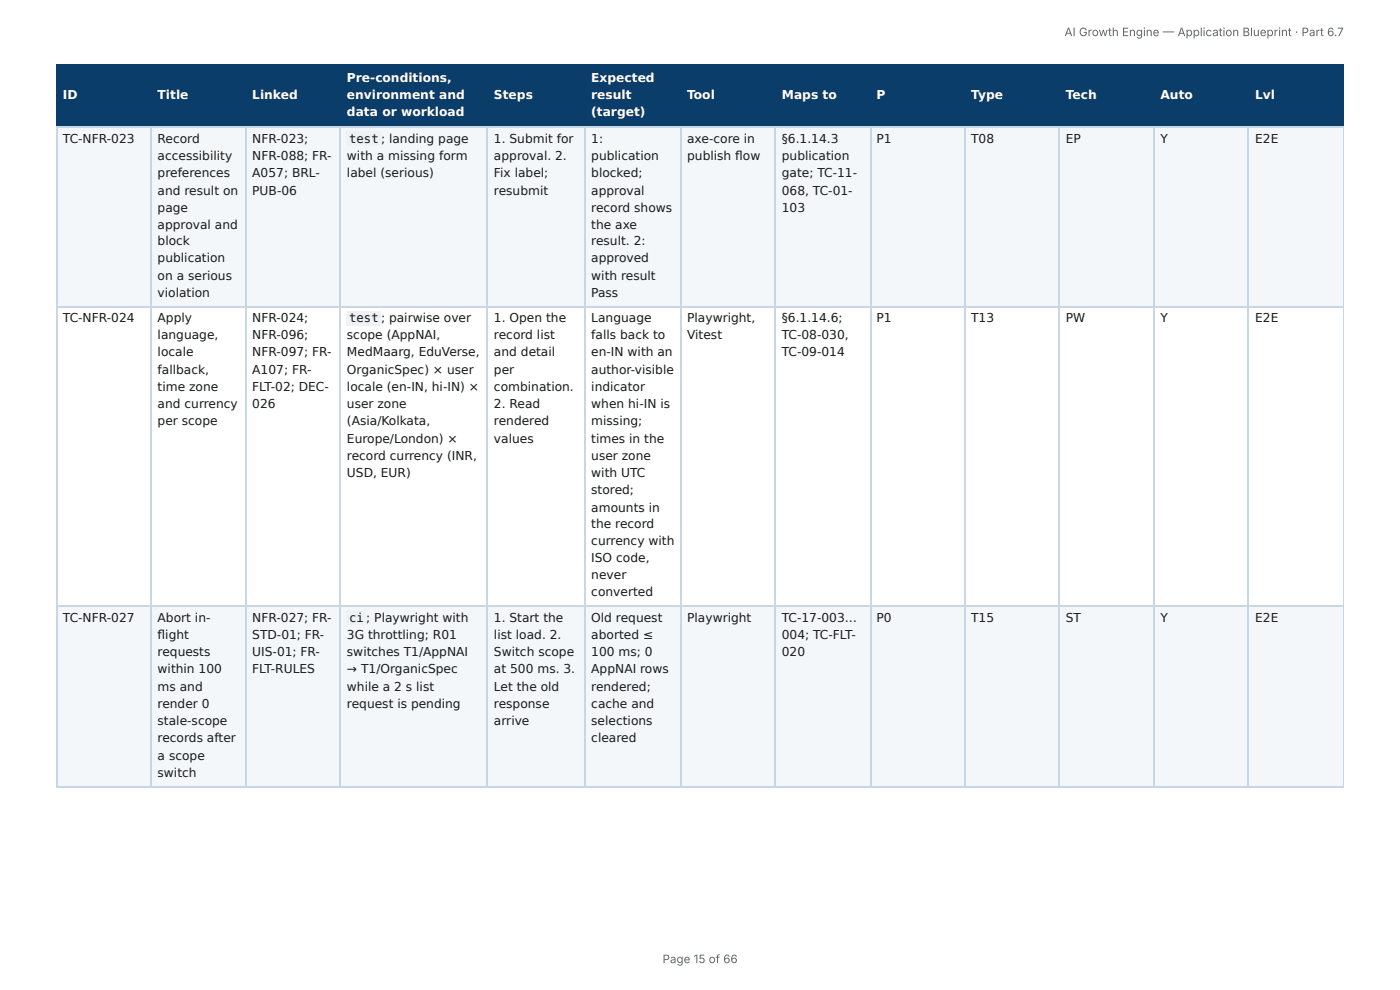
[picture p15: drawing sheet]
<svg xmlns="http://www.w3.org/2000/svg" width="297mm" height="210mm" viewBox="0 0 297 210" stroke-linecap="round" stroke-linejoin="round" font-family="sans-serif">
<defs><g id="words">
<g font-size="2.6" fill="#fff">
<text x="73.7" y="17.4">Pre-conditions,</text>
<text x="125.6" y="17.4">Expected</text>
<text x="13.4" y="21.1">ID</text>
<text x="33.5" y="21.1">Title</text>
<text x="53.6" y="21.1">Linked</text>
<text x="73.7" y="21.1">environment and</text>
<text x="104.9" y="21.1">Steps</text>
<text x="125.6" y="21.1">result</text>
<text x="145.9" y="21.1">Tool</text>
<text x="166.1" y="21.1">Maps to</text>
<text x="186.2" y="21.1">P</text>
<text x="206.3" y="21.1">Type</text>
<text x="226.4" y="21.1">Tech</text>
<text x="246.5" y="21.1">Auto</text>
<text x="266.6" y="21.1">Lvl</text>
<text x="73.7" y="24.7">data or workload</text>
<text x="125.6" y="24.7">(target)</text>
</g>
<g font-size="2.6" fill="#1a1a1a">
<text x="13.4" y="30.3">TC-NFR-023</text>
<text x="33.5" y="30.3">Record</text>
<text x="33.5" y="34">accessibility</text>
<text x="53.6" y="30.3">NFR-023;</text>
<text x="53.6" y="34">NFR-088; FR-</text>
<text x="73.7" y="34">with a missing form</text>
<text x="74.2" y="30.3">test</text>
<text x="80.9" y="30.3">; landing page</text>
<text x="104.9" y="30.3">1. Submit for</text>
<text x="104.9" y="34">approval. 2.</text>
<text x="125.6" y="30.3">1:</text>
<text x="125.6" y="34">publication</text>
<text x="145.9" y="30.3">axe-core in</text>
<text x="145.9" y="34">publish fl ow</text>
<text x="166.1" y="30.3">§6.1.14.3</text>
<text x="166.1" y="34">publication</text>
<text x="186.2" y="30.3">P1</text>
<text x="206.3" y="30.3">T08</text>
<text x="226.4" y="30.3">EP</text>
<text x="246.5" y="30.3">Y</text>
<text x="266.6" y="30.3">E2E</text>
<text x="33.5" y="37.7">preferences</text>
<text x="33.5" y="41.3">and result on</text>
<text x="53.6" y="37.7">A057; BRL-</text>
<text x="53.6" y="41.3">PUB-06</text>
<text x="73.7" y="37.7">label (serious)</text>
<text x="104.9" y="37.7">Fix label;</text>
<text x="104.9" y="41.3">resubmit</text>
<text x="125.6" y="37.7">blocked;</text>
<text x="125.6" y="41.3">approval</text>
<text x="166.1" y="37.7">gate; TC-11-</text>
<text x="166.1" y="41.3">068, TC-01-</text>
<text x="33.5" y="45">page</text>
<text x="125.6" y="45">record shows</text>
<text x="166.1" y="45">103</text>
<text x="33.5" y="48.6">approval and</text>
<text x="33.5" y="52">block</text>
<text x="125.6" y="48.6">the axe</text>
<text x="125.6" y="52">result. 2:</text>
<text x="33.5" y="55.7">publication</text>
<text x="33.5" y="59.4">on a serious</text>
<text x="125.6" y="55.7">approved</text>
<text x="125.6" y="59.4">with result</text>
<text x="33.5" y="63">violation</text>
<text x="125.6" y="63">Pass</text>
<text x="13.4" y="68.4">TC-NFR-024</text>
<text x="33.5" y="68.4">Apply</text>
<text x="53.6" y="68.4">NFR-024;</text>
<text x="74.2" y="68.4">test</text>
<text x="80.9" y="68.4">; pairwise over</text>
<text x="104.9" y="68.4">1. Open the</text>
<text x="125.6" y="68.4">Language</text>
<text x="145.9" y="68.4">Playwright,</text>
<text x="166.1" y="68.4">§6.1.14.6;</text>
<text x="186.2" y="68.4">P1</text>
<text x="206.3" y="68.4">T13</text>
<text x="226.4" y="68.4">PW</text>
<text x="246.5" y="68.4">Y</text>
<text x="266.6" y="68.4">E2E</text>
<text x="33.5" y="72">language,</text>
<text x="33.5" y="75.7">locale</text>
<text x="53.6" y="72">NFR-096;</text>
<text x="53.6" y="75.7">NFR-097; FR-</text>
<text x="73.7" y="72">scope (AppNAI,</text>
<text x="73.7" y="75.7">MedMaarg, EduVerse,</text>
<text x="104.9" y="72">record list</text>
<text x="104.9" y="75.7">and detail</text>
<text x="125.6" y="72">falls back to</text>
<text x="125.6" y="75.7">en-IN with an</text>
<text x="145.9" y="72">Vitest</text>
<text x="166.1" y="72">TC-08-030,</text>
<text x="166.1" y="75.7">TC-09-014</text>
<text x="33.5" y="79.4">fallback,</text>
<text x="33.5" y="83">time zone</text>
<text x="53.6" y="79.4">A107; FR-</text>
<text x="53.6" y="83">FLT-02; DEC-</text>
<text x="73.7" y="79.4">OrganicSpec) × user</text>
<text x="73.7" y="83">locale (en-IN, hi-IN) ×</text>
<text x="104.9" y="79.4">per</text>
<text x="104.9" y="83">combination.</text>
<text x="125.6" y="79.4">author-visible</text>
<text x="125.6" y="83">indicator</text>
<text x="33.5" y="86.7">and currency</text>
<text x="53.6" y="86.7">026</text>
<text x="73.7" y="86.7">user zone</text>
<text x="104.9" y="86.7">2. Read</text>
<text x="125.6" y="86.7">when hi-IN is</text>
<text x="33.5" y="90.3">per scope</text>
<text x="73.7" y="90.3">(Asia/Kolkata,</text>
<text x="73.7" y="94">Europe/London) ×</text>
<text x="104.9" y="90.3">rendered</text>
<text x="104.9" y="94">values</text>
<text x="125.6" y="90.3">missing;</text>
<text x="125.6" y="94">times in the</text>
<text x="73.7" y="97.6">record currency (INR,</text>
<text x="73.7" y="101.3">USD, EUR)</text>
<text x="125.6" y="97.6">user zone</text>
<text x="125.6" y="101.3">with UTC</text>
<text x="125.6" y="105">stored;</text>
<text x="125.6" y="108.6">amounts in</text>
<text x="125.6" y="112">the record</text>
<text x="125.6" y="115.7">currency with</text>
<text x="125.6" y="119.4">ISO code,</text>
<text x="125.6" y="123">never</text>
<text x="125.6" y="126.7">converted</text>
<text x="13.4" y="132">TC-NFR-027</text>
<text x="33.5" y="132">Abort in-</text>
<text x="33.5" y="135.7">fl ight</text>
<text x="53.6" y="132">NFR-027; FR-</text>
<text x="53.6" y="135.7">STD-01; FR-</text>
<text x="73.7" y="135.7">3G throttling; R01</text>
<text x="74.2" y="132">ci</text>
<text x="77.8" y="132">; Playwright with</text>
<text x="104.9" y="132">1. Start the</text>
<text x="104.9" y="135.7">list load. 2.</text>
<text x="125.6" y="132">Old request</text>
<text x="125.6" y="135.7">aborted ≤</text>
<text x="145.9" y="132">Playwright</text>
<text x="166.1" y="132">TC-17-003…</text>
<text x="166.1" y="135.7">004; TC-FLT-</text>
<text x="186.2" y="132">P0</text>
<text x="206.3" y="132">T15</text>
<text x="226.4" y="132">ST</text>
<text x="246.5" y="132">Y</text>
<text x="266.6" y="132">E2E</text>
<text x="33.5" y="139.3">requests</text>
<text x="33.5" y="143">within 100</text>
<text x="53.6" y="139.3">UIS-01; FR-</text>
<text x="53.6" y="143">FLT-RULES</text>
<text x="73.7" y="139.3">switches T1/AppNAI</text>
<text x="73.7" y="143">→ T1/OrganicSpec</text>
<text x="104.9" y="139.3">Switch scope</text>
<text x="104.9" y="143">at 500 ms. 3.</text>
<text x="125.6" y="139.3">100 ms; 0</text>
<text x="125.6" y="143">AppNAI rows</text>
<text x="166.1" y="139.3">020</text>
<text x="33.5" y="146.7">ms and</text>
<text x="73.7" y="146.7">while a 2 s list</text>
<text x="104.9" y="146.7">Let the old</text>
<text x="125.6" y="146.7">rendered;</text>
<text x="33.5" y="150.3">render 0</text>
<text x="33.5" y="154">stale-scope</text>
<text x="73.7" y="150.3">request is pending</text>
<text x="104.9" y="150.3">response</text>
<text x="104.9" y="154">arrive</text>
<text x="125.6" y="150.3">cache and</text>
<text x="125.6" y="154">selections</text>
<text x="33.5" y="157.6">records after</text>
<text x="33.5" y="161.3">a scope</text>
<text x="125.6" y="157.6">cleared</text>
<text x="33.5" y="165">switch</text>
</g>
<g font-size="2.5" fill="#666">
<text x="226.1" y="7.7">AI Growth Engine — Application Blueprint · Part 6.7</text>
<text x="140.7" y="204.5">Page 15 of 66</text>
</g>
</g></defs>
<g fill="#0b3d6b">
<path d="M12.2 14h19.9v12.9h-19.9z"/>
<path d="M32.1 14h20v12.9h-20z"/>
<path d="M52.1 14h20.3v12.9h-20.3z"/>
<path d="M72.4 14h31.2v12.9h-31.2z"/>
<path d="M103.6 14h20.7v12.9h-20.7z"/>
<path d="M124.3 14h20.3v12.9h-20.3z"/>
<path d="M144.6 14h20.2v12.9h-20.2z"/>
<path d="M164.8 14h20v12.9h-20z"/>
<path d="M184.8 14h20.2v12.9h-20.2z"/>
<path d="M205 14h20v12.9h-20z"/>
<path d="M225 14h20v12.9h-20z"/>
<path d="M245 14h20.3v12.9h-20.3z"/>
<path d="M265.3 14h20.1v12.9h-20.1z"/>
</g>
<g fill="#f4f7fa">
<path d="M12.2 26.9h19.9v38.3h-19.9z"/>
<path d="M32.1 26.9h20v38.3h-20z"/>
<path d="M52.1 26.9h20.3v38.3h-20.3z"/>
<path d="M72.4 26.9h31.2v38.3h-31.2z"/>
<path d="M103.6 26.9h20.7v38.3h-20.7z"/>
<path d="M124.3 26.9h20.3v38.3h-20.3z"/>
<path d="M144.6 26.9h20.2v38.3h-20.2z"/>
<path d="M164.8 26.9h20v38.3h-20z"/>
<path d="M184.8 26.9h20.2v38.3h-20.2z"/>
<path d="M205 26.9h20v38.3h-20z"/>
<path d="M225 26.9h20v38.3h-20z"/>
<path d="M245 26.9h20.3v38.3h-20.3z"/>
<path d="M265.3 26.9h20.1v38.3h-20.1z"/>
<path d="M12.2 128.9h19.9v38h-19.9z"/>
<path d="M32.1 128.9h20v38h-20z"/>
<path d="M52.1 128.9h20.3v38h-20.3z"/>
<path d="M72.4 128.9h31.2v38h-31.2z"/>
<path d="M103.6 128.9h20.7v38h-20.7z"/>
<path d="M124.3 128.9h20.3v38h-20.3z"/>
<path d="M144.6 128.9h20.2v38h-20.2z"/>
<path d="M164.8 128.9h20v38h-20z"/>
<path d="M184.8 128.9h20.2v38h-20.2z"/>
<path d="M205 128.9h20v38h-20z"/>
<path d="M225 128.9h20v38h-20z"/>
<path d="M245 128.9h20.3v38h-20.3z"/>
<path d="M265.3 128.9h20.1v38h-20.1z"/>
</g>
<g fill="none" stroke="#0b3d6b" stroke-width=".24">
<path d="M11.9 13.9h273.5M12 13.8v13.4M32 13.8v13.4M52.3 13.8v13.4M72.3 13.8v13.4M103.5 13.8v13.4M124.2 13.8v13.4M144.7 13.8v13.4M164.7 13.8v13.4M184.9 13.8v13.4M204.9 13.8v13.4M224.9 13.8v13.4"/>
<path d="M245.2 13.8v13.4M265.2 13.8v13.4M11.9 27h273.5"/>
</g>
<path d="M285.3 13.8v13.4" fill="none" stroke="#0b3d6b" stroke-width=".21"/>
<g fill="none" stroke="#c9d6e3" stroke-width=".24">
<path d="M11.9 27h273.5M12 27.2v139.7M32 27.2v139.7M52.3 27.2v139.7M72.3 27.2v139.7M103.5 27.2v139.7M124.2 27.2v139.7M144.7 27.2v139.7M164.7 27.2v139.7M184.9 27.2v139.7M204.9 27.2v139.7M224.9 27.2v139.7"/>
<path d="M245.2 27.2v139.7M265.2 27.2v139.7M11.9 65.1h273.5M11.9 128.7h273.5M11.9 167h273.5"/>
</g>
<path d="M285.3 27.2v139.7" fill="none" stroke="#c9d6e3" stroke-width=".21"/>
<g fill="#eef2f6">
<path d="M73.6 27.9h7.3v3.2h-7.3z"/>
<path d="M73.6 65.9h7.3v3.2h-7.3z"/>
<path d="M73.6 129.6h4.1v3.2h-4.1z"/>
</g>
<use href="#words"/>
</svg>
